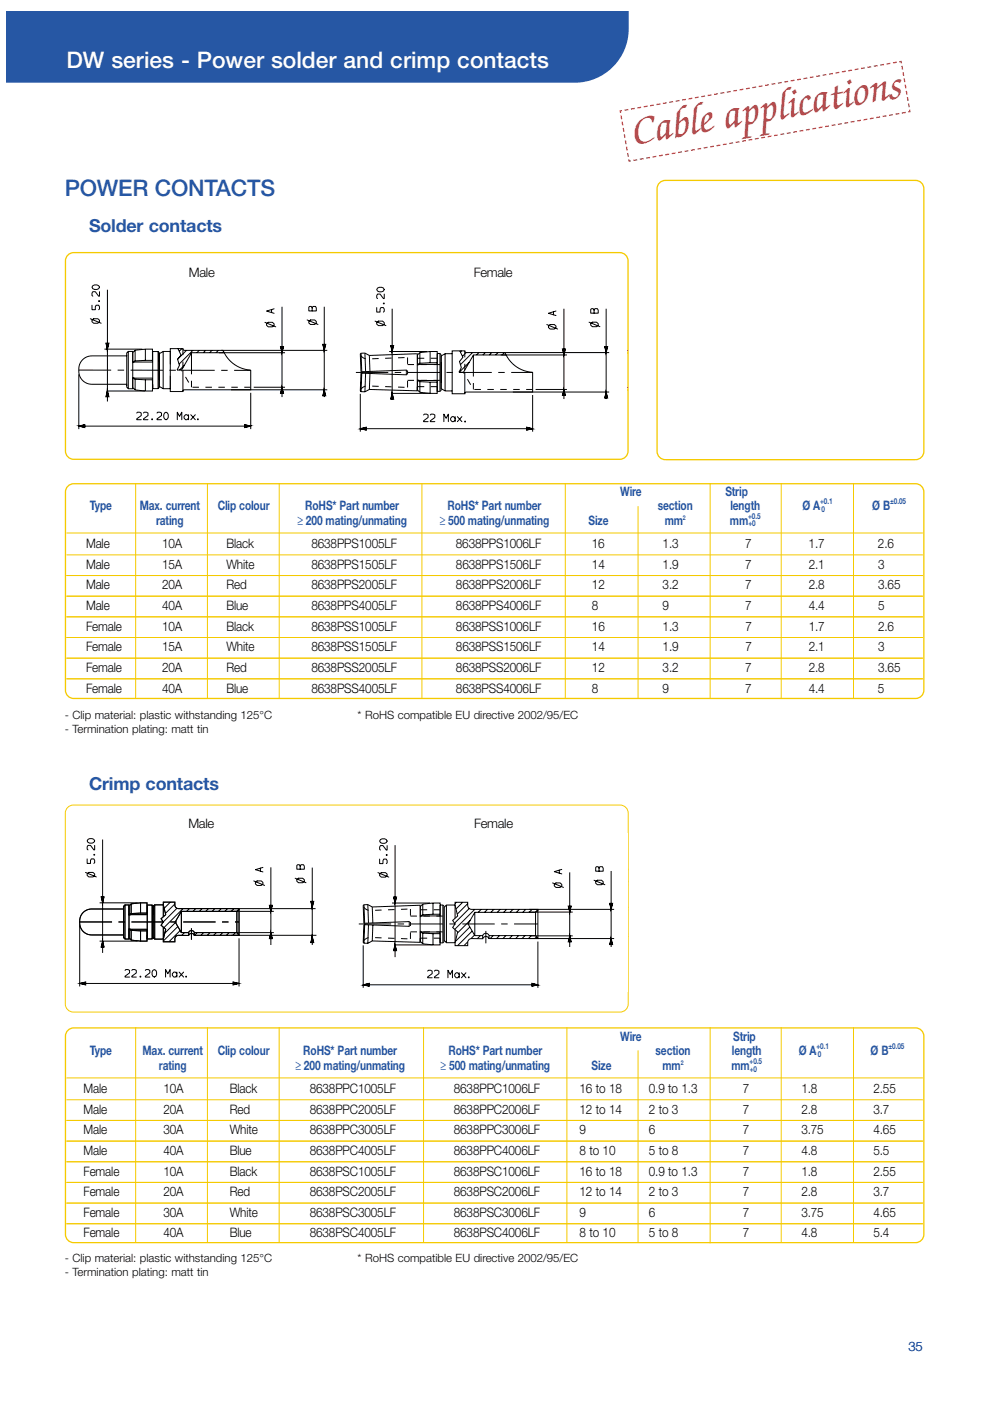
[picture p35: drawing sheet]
<svg xmlns="http://www.w3.org/2000/svg" width="210mm" height="297mm" viewBox="0 0 210 297" stroke-linecap="round" stroke-linejoin="round" font-family="sans-serif">
<defs><g id="words">
<text font-size="9" fill="#e54447" x="134.1" y="30.7" transform="rotate(-10 134.1 30.7)">Cable applications</text>
<text font-size="4.8" fill="#fff" x="14.1" y="14.5">DW series - Power solder and crimp contacts</text>
<text font-size="4.8" fill="#2657a4" x="13.7" y="41.6">POWER CONTACTS</text>
<g font-size="3.8" fill="#2657a4">
<text x="18.9" y="49.2">Solder contacts</text>
<text x="18.9" y="167.5">Crimp contacts</text>
</g>
<g font-size="2.8">
<text x="40.1" y="58.7">Male</text>
<text x="100.4" y="58.7">Female</text>
<text x="18.2" y="116.2">Male</text>
<text x="34.4" y="116.2">10A</text>
<text x="48" y="116.2">Black</text>
<text x="66" y="116.2">8638PPS1005LF</text>
<text x="96.7" y="116.2">8638PPS1006LF</text>
<text x="125.5" y="116.2">16</text>
<text x="140.5" y="116.2">1.3</text>
<text x="158" y="116.2">7</text>
<text x="171.5" y="116.2">1.7</text>
<text x="186.2" y="116.2">2.6</text>
<text x="18.2" y="120.6">Male</text>
<text x="18.2" y="124.9">Male</text>
<text x="34.4" y="120.6">15A</text>
<text x="34.4" y="124.9">20A</text>
<text x="48" y="120.6">White</text>
<text x="48" y="124.9">Red</text>
<text x="66" y="124.9">8638PPS2005LF</text>
<text x="66" y="120.6">8638PPS1505LF</text>
<text x="96.7" y="124.9">8638PPS2006LF</text>
<text x="96.7" y="120.6">8638PPS1506LF</text>
<text x="125.5" y="124.9">12</text>
<text x="125.5" y="120.6">14</text>
<text x="140.5" y="124.9">3.2</text>
<text x="140.5" y="120.6">1.9</text>
<text x="158" y="124.9">7</text>
<text x="158" y="120.6">7</text>
<text x="171.5" y="124.9">2.8</text>
<text x="171.5" y="120.6">2.1</text>
<text x="186.2" y="124.9">3.65</text>
<text x="186.2" y="120.6">3</text>
<text x="18.2" y="129.3">Male</text>
<text x="34.4" y="129.3">40A</text>
<text x="48" y="129.3">Blue</text>
<text x="66" y="129.3">8638PPS4005LF</text>
<text x="96.7" y="129.3">8638PPS4006LF</text>
<text x="125.5" y="129.3">8</text>
<text x="140.5" y="129.3">9</text>
<text x="158" y="129.3">7</text>
<text x="171.5" y="129.3">4.4</text>
<text x="186.2" y="129.3">5</text>
<text x="18.2" y="133.7">Female</text>
<text x="34.4" y="133.7">10A</text>
<text x="48" y="133.7">Black</text>
<text x="66" y="133.7">8638PSS1005LF</text>
<text x="96.7" y="133.7">8638PSS1006LF</text>
<text x="125.5" y="133.7">16</text>
<text x="140.5" y="133.7">1.3</text>
<text x="158" y="133.7">7</text>
<text x="171.5" y="133.7">1.7</text>
<text x="186.2" y="133.7">2.6</text>
<text x="18.2" y="138.1">Female</text>
<text x="18.2" y="142.5">Female</text>
<text x="34.4" y="138.1">15A</text>
<text x="34.4" y="142.5">20A</text>
<text x="48" y="138.1">White</text>
<text x="48" y="142.5">Red</text>
<text x="66" y="142.5">8638PSS2005LF</text>
<text x="66" y="138.1">8638PSS1505LF</text>
<text x="96.7" y="142.5">8638PSS2006LF</text>
<text x="96.7" y="138.1">8638PSS1506LF</text>
<text x="125.5" y="142.5">12</text>
<text x="125.5" y="138.1">14</text>
<text x="140.5" y="142.5">3.2</text>
<text x="140.5" y="138.1">1.9</text>
<text x="158" y="142.5">7</text>
<text x="158" y="138.1">7</text>
<text x="171.5" y="142.5">2.8</text>
<text x="171.5" y="138.1">2.1</text>
<text x="186.2" y="142.5">3.65</text>
<text x="186.2" y="138.1">3</text>
<text x="18.2" y="146.8">Female</text>
<text x="34.4" y="146.8">40A</text>
<text x="48" y="146.8">Blue</text>
<text x="66" y="146.8">8638PSS4005LF</text>
<text x="96.7" y="146.8">8638PSS4006LF</text>
<text x="125.5" y="146.8">8</text>
<text x="140.5" y="146.8">9</text>
<text x="158" y="146.8">7</text>
<text x="171.5" y="146.8">4.4</text>
<text x="186.1" y="146.8">5</text>
<text x="40" y="175.5">Male</text>
<text x="100.5" y="175.5">Female</text>
<text x="17.7" y="231.7">Male</text>
<text x="34.7" y="231.7">10A</text>
<text x="48.7" y="231.7">Black</text>
<text x="65.7" y="231.7">8638PPC1005LF</text>
<text x="96.2" y="231.7">8638PPC1006LF</text>
<text x="122.9" y="231.7">16 to 18</text>
<text x="137.6" y="231.7">0.9 to 1.3</text>
<text x="157.5" y="231.7">7</text>
<text x="169.9" y="231.7">1.8</text>
<text x="185.2" y="231.7">2.55</text>
<text x="17.7" y="236.1">Male</text>
<text x="34.7" y="236.1">20A</text>
<text x="48.7" y="236.1">Red</text>
<text x="65.7" y="236.1">8638PPC2005LF</text>
<text x="96.2" y="236.1">8638PPC2006LF</text>
<text x="122.9" y="236.1">12 to 14</text>
<text x="137.6" y="236.1">2 to 3</text>
<text x="157.5" y="236.1">7</text>
<text x="169.9" y="236.1">2.8</text>
<text x="185.2" y="236.1">3.7</text>
<text x="17.7" y="240.5">Male</text>
<text x="17.7" y="244.8">Male</text>
<text x="34.7" y="240.5">30A</text>
<text x="34.7" y="244.8">40A</text>
<text x="48.7" y="240.5">White</text>
<text x="48.7" y="244.8">Blue</text>
<text x="65.7" y="240.5">8638PPC3005LF</text>
<text x="65.7" y="244.8">8638PPC4005LF</text>
<text x="96.2" y="240.5">8638PPC3006LF</text>
<text x="96.2" y="244.8">8638PPC4006LF</text>
<text x="122.9" y="240.5">9</text>
<text x="122.9" y="244.8">8 to 10</text>
<text x="137.6" y="244.8">5 to 8</text>
<text x="137.6" y="240.5">6</text>
<text x="157.5" y="240.5">7</text>
<text x="157.5" y="244.8">7</text>
<text x="169.9" y="240.5">3.75</text>
<text x="169.9" y="244.8">4.8</text>
<text x="185.2" y="240.5">4.65</text>
<text x="185.2" y="244.8">5.5</text>
<text x="17.7" y="249.2">Female</text>
<text x="34.7" y="249.2">10A</text>
<text x="48.7" y="249.2">Black</text>
<text x="65.7" y="249.2">8638PSC1005LF</text>
<text x="96.2" y="249.2">8638PSC1006LF</text>
<text x="122.9" y="249.2">16 to 18</text>
<text x="137.6" y="249.2">0.9 to 1.3</text>
<text x="157.5" y="249.2">7</text>
<text x="169.9" y="249.2">1.8</text>
<text x="185.2" y="249.2">2.55</text>
<text x="17.7" y="253.6">Female</text>
<text x="17.7" y="258">Female</text>
<text x="34.7" y="253.6">20A</text>
<text x="34.7" y="258">30A</text>
<text x="48.7" y="253.6">Red</text>
<text x="48.7" y="258">White</text>
<text x="65.7" y="253.6">8638PSC2005LF</text>
<text x="65.7" y="258">8638PSC3005LF</text>
<text x="96.2" y="253.6">8638PSC2006LF</text>
<text x="96.2" y="258">8638PSC3006LF</text>
<text x="122.9" y="253.6">12 to 14</text>
<text x="122.9" y="258">9</text>
<text x="137.6" y="253.6">2 to 3</text>
<text x="137.6" y="258">6</text>
<text x="157.5" y="253.6">7</text>
<text x="157.5" y="258">7</text>
<text x="169.9" y="253.6">2.8</text>
<text x="169.9" y="258">3.75</text>
<text x="185.2" y="253.6">3.7</text>
<text x="185.2" y="258">4.65</text>
<text x="17.7" y="262.4">Female</text>
<text x="34.7" y="262.4">40A</text>
<text x="48.7" y="262.4">Blue</text>
<text x="65.7" y="262.4">8638PSC4005LF</text>
<text x="96.2" y="262.4">8638PSC4006LF</text>
<text x="122.9" y="262.4">8 to 10</text>
<text x="137.6" y="262.4">5 to 8</text>
<text x="157.5" y="262.4">7</text>
<text x="169.9" y="262.4">4.8</text>
<text x="185.2" y="262.4">5.4</text>
</g>
<g font-size="2.8" fill="#2657a4">
<text x="131.5" y="105.1">Wire</text>
<text x="153.8" y="105.1">Strip</text>
<text x="19" y="108.2">Type</text>
<text x="29.6" y="108.2">Max. current</text>
<text x="33.1" y="111.3">rating</text>
<text x="46.2" y="108.2">Clip colour</text>
<text x="63.1" y="111.3">≥ 200 mating/unmating</text>
<text x="64.7" y="108.2">RoHS* Part number</text>
<text x="93.2" y="111.3">≥ 500 mating/unmating</text>
<text x="94.9" y="108.2">RoHS* Part number</text>
<text x="124.8" y="111.3">Size</text>
<text x="139.5" y="108.2">section</text>
<text x="140.9" y="111.3">mm</text>
<text x="154.8" y="111.3">mm</text>
<text x="154.9" y="108.2">length</text>
<text x="170.1" y="108.2">Ø A</text>
<text x="184.9" y="108.2">Ø B</text>
<text x="131.5" y="220.6">Wire</text>
<text x="155.5" y="220.6">Strip</text>
<text x="19" y="223.7">Type</text>
<text x="30.2" y="223.7">Max. current</text>
<text x="33.7" y="226.8">rating</text>
<text x="46.2" y="223.7">Clip colour</text>
<text x="62.6" y="226.8">≥ 200 mating/unmating</text>
<text x="64.3" y="223.7">RoHS* Part number</text>
<text x="93.4" y="226.8">≥ 500 mating/unmating</text>
<text x="95.1" y="223.7">RoHS* Part number</text>
<text x="125.4" y="226.8">Size</text>
<text x="139" y="223.7">section</text>
<text x="140.5" y="226.8">mm</text>
<text x="155.1" y="226.8">mm</text>
<text x="155.2" y="223.7">length</text>
<text x="169.4" y="223.7">Ø A</text>
<text x="184.6" y="223.7">Ø B</text>
<text x="192.6" y="286.4">35</text>
</g>
<g font-size="2.4">
<text x="13.7" y="152.5">- Clip material: plastic withstanding 125°C</text>
<text x="13.7" y="155.4">- Termination plating: matt tin</text>
<text x="75.8" y="152.5">* RoHS compatible EU directive 2002/95/EC</text>
<text x="13.7" y="267.7">- Clip material: plastic withstanding 125°C</text>
<text x="75.8" y="267.7">* RoHS compatible EU directive 2002/95/EC</text>
<text x="13.7" y="270.6">- Termination plating: matt tin</text>
</g>
<g font-size="1.7" fill="#2657a4">
<text x="173.9" y="106.9">+0.1</text>
<text x="188.7" y="106.9">±0.05</text>
<text x="158.6" y="110">+0.5</text>
<text x="158.7" y="111.5">+0</text>
<text x="174.1" y="108.5">0</text>
<text x="158.9" y="225.6">+0.5</text>
<text x="159" y="227.3">+0</text>
<text x="173.1" y="222.5">+0.1</text>
<text x="173.4" y="224.1">0</text>
<text x="188.4" y="222.5">±0.05</text>
</g>
<g font-size="1.4" fill="#2657a4">
<text x="144.8" y="110.3">2</text>
<text x="144.3" y="225.9">2</text>
</g>
<text font-size=".9" x="173.7" y="107.9">-</text>
<text font-size=".9" fill="#2657a4" x="172.9" y="223.5">-</text>
</g></defs>
<path d="M1.3 2.4h131.9a15.6 15.6 0 0 1-1.1 8.7 11.4 11.4 0 0 1-10.2 6.4h-120.6z" fill-rule="evenodd" fill="#2657a4"/>
<path d="M14.1 46.2h3.2v3h-3.2z" fill-rule="evenodd" fill="#fff"/>
<g fill="none" stroke="#000" stroke-width=".21">
<path d="M16.7 78.5a2.78 2.78 0 0 0 2.8 3h7.2l.2 .2M16.7 78.5h6.9M16.7 79.4v11.6M19.1 67.6l2.3 .9M19.5 67.9l.4-.3h.8l.4 .3v.3l-.4 .3h-.8l-.4-.3zM19.5 64.7v1h.7v-.7l.2-.3h.5l.2 .3v.5l-.2 .2M19.7 60.6a.92 .92 0 0 1 1.4 .3 .92 .92 0 0 1-1.4 .3l-.2-.3zM20.9 63.8h.2v.1h-.2zM21.1 61.8v1h-.2l-.7-1h-.5l-.2 .4v.4l.2 .2M22.1 74h8.1M22.5 72.8h.6l-.3 1.2zM22.5 72.8l.3 1.2"/>
<path d="M22.6 72.8l.2 1 .2-1M22.6 72.8l.2 .8 .2-.8M22.7 72.8l.1 .6 .1-.6M22.7 72.8l.1 .4 .1-.4M22.8 61.4v23.7M22.8 72.8v.2M24.9 78.5h1.4M26.9 75.3v6.8l.3 .3h.9v-7.9h-.9l-.3 .3v.5l-.2 .2h-7.2a2.78 2.78 0 0 0-2.8 3M27.2 74.5v7.9M27.7 78.5h6.8M28.1 76.7l.5-.2 3.7-.1v.4l-4.2 .1zM28.6 74.3v2.2"/>
<path d="M30.8 74v2.4M32.3 76.4v-2.4a8.5 8.5 0 0 0-3.6 .3l-.6 .5v1.9M33.5 74.5v7.9M33.8 76.8v-2l-.3-.3h-1.1v7.9M33.8 74.8v7.3l-.3 .3h-1.1v-.9M33.8 76.3v4.3M34.6 74.5v7.9M35.9 78.5h1.4M36.1 74.5h-1.5l-.8 .5v6.9l.8 .5h1.5v-2.7M36.1 74.5v2.8M37.7 73.9l.7 1.4-.8 .9 .4 1.3-.5 1h1l2.1-3.7h6.9M37.7 73.9h1.1v.3l.3 .1h8.2l.2 .5"/>
<path d="M37.7 73.9h-1.6v9.1h2.7l.1-.2 .2-.2h14.1v-4.1a6.7 6.7 0 0 1-5.7-3.7M38.5 78.5l.1 .2M38.6 73.9l-.6 .6M38.7 78.5h6.8M38.8 73.9v1.4M38.8 76.7v1.3M38.8 78.5v4.5M39.1 77.4l-1 1.1M39.3 79.9l.7 1.2M39.5 74.3l-1.8 1.9M40.6 74.8v4.6M40.9 74.3l-2.9 2.9"/>
<path d="M42.2 74.3l-.5 .5M43.6 74.3l-.5 .5M44.9 74.3l-.5 .5M46.3 74.3l-.5 .5M46.4 74.8h14M46.9 74.3h22.5M46.9 78.5h1.4M47.4 74.5l-.3 .3M49.6 78.5h3.5M56.2 68.3l2.3 1M56.5 68.7l.4-.4h.9l.3 .4v.3l-.3 .3h-.9l-.4-.3zM57.6 65.6v.7"/>
<path d="M58.1 65.5l-1.6 .5 1.6 .4M59.5 73.5h.6l-.3 1.3zM59.5 73.5l.3 1.3M59.6 73.5l.2 1.1 .3-1.1M59.6 73.5l.2 .9 .2-.9M59.7 73.5l.1 .6 .2-.6M59.7 73.5l.1 .4 .1-.4M59.8 65v19.2M59.8 73.5v.2M65.1 67.8l2.3 1M65.5 68.2l.3-.4h.9l.4 .4v.3l-.4 .3h-.9l-.3-.3zM66.2 65.3l.2-.3h.5l.2 .3v.6h-1.6v-.8l.2-.1h.3l.2 .3v.6"/>
<path d="M68.4 73h.7l-.4 1.3zM68.5 73l.2 1.3M68.5 73l.2 1.1 .3-1.1M68.6 73l.1 .9 .3-.9M68.6 73l.1 .6 .2-.6M68.7 73v.4l.2-.4M68.7 65v19.2M68.8 73l-.1 .2M94.5 78.5h6.8M95.4 74.9l.2-.4 .8-.1 .9 .5 10.2-.3v7.8M95.4 74.9l.5 .5 .7 .3M95.4 74.9l.2 3.5 9.6-.4v1.1l-9.6-.4-.2 3.5"/>
<path d="M95.6 74.5l.1 3.9M95.7 78.7l-.1 3.9M96.4 74.4l.1 3.9M96.5 78.8l-.1 3.9M97.3 74.9l.2 3.4M97.5 78.8l-.2 3.4M98.5 67.7l2.3 .9M98.9 68l.4-.3h.8l.4 .3v.3l-.4 .3h-.8l-.4-.3zM98.9 64.8v1h.7v-.7l.2-.3h.5l.2 .3v.5l-.2 .2M99.1 60.7a.92 .92 0 0 1 1.4 .3 .92 .92 0 0 1-1.4 .3l-.2-.3zM99.3 75.6l-1.4 .1M100.3 63.8h.2v.2h-.2z"/>
<path d="M100.5 61.9v1h-.2l-.7-1h-.5l-.2 .3v.5l.2 .2M101.5 74.1h8.1M101.9 72.8h.6l-.3 1.3zM101.9 72.8l.3 1.3M102 72.8l.2 1.1 .2-1.1M102 72.8l.2 .9 .2-.9M102.1 75.5h-1.4M102.1 72.8l.1 .7 .1-.7M102.1 72.8l.1 .5 .1-.5M102.2 65v19.2M102.2 72.8v.2M102.7 78.5h1.4"/>
<path d="M104.8 75.4h-1.4M105.4 76.9h1.4M105.4 75.4v1.3M105.4 78.1v.9M105.5 78.5h6.8M107.5 76.8l.5-.2 3.7-.1v.3l-4.2 .2zM107.6 75.5h1.4M108 74.4v2.2M108.2 76.9h1.4M110.2 74.1v2.4M110.4 75.5h1.3M110.9 76.9h1.4"/>
<path d="M111.7 76.5v-2.4a8.5 8.5 0 0 0-3.6 .3l-.6 .4v2M112.3 74.5v8.1M112.6 76.3v4.4M113.4 74.6v7.9M113.7 78.5h1.4M114.9 74.6h-1.5l-.8 .5v6.9l.8 .5h1.5M116.4 78.5h6.9M116.5 74l.7 1.3-.8 .9 .4 1.3-.5 1h1l2.1-3.7h6.9M116.5 74h1.1v.2l.3 .1h8.2l.2 .5M116.5 74h-1.6v9.1h2.7l.1-.3 .2-.1h14.1v-4.2a6.7 6.7 0 0 1-5.7-3.7M116.9 74l-.3 .2M117.3 78.5l.1 .3"/>
<path d="M117.6 74v1.3M117.6 76.7v1.4M117.6 78.5v4.5M117.9 74.3l-.8 .8M118.1 80l.7 1.2M118.5 76.4l-2.1 2.1M119.2 74.3l-2.5 2.6M119.4 74.8v4.6M120.6 74.3l-.5 .5M121.9 74.3l-.5 .5M123.3 74.3l-.5 .5M124.6 74.3l-.5 .5"/>
<path d="M124.7 78.5h1.3M125.2 74.8h8M125.7 74.3h7.5M126 74.3l-.5 .5M127.4 78.5h4.6M16.7 90.3l1.3-.3v.7zM16.7 90.3h36.5M17.8 90.3l.2 .1M18 90.1l-1.3 .2M18 90.1l-1.1 .2 1.1 .3M18 90.2l-.9 .1 .9 .3M18 90.2l-.7 .1 .7 .2"/>
<path d="M18 90.3h-.4l.4 .1M22.6 84.1l.2-1 .2 1M22.6 84.1l.2-.8 .2 .8M22.7 84.1l.1-.6 .1 .6M22.7 82.9h8M22.7 84.1l.1-.4 .1 .4M22.8 82.8l.3 1.3h-.6zM22.8 82.8l-.3 1.3M22.8 83.9v.2M28.1 80.1l4.2 .1v.3l-3.7-.1zM28.1 80.2v2l.6 .4a8.7 8.7 0 0 0 3.6 .3v-2.4M28.6 80.4v2.2"/>
<path d="M29 87.6l.1-.2 .8 .2v.5l-.9 .7v.2h.9M30.4 87.6l.2-.2 .8 .2v.5l-1 .7v.2h1M30.8 80.5v2.4M32.2 88.8h.1v.2h-.1zM33.3 87.6l.1-.2 .8 .2v.5l-.9 .7v.2h.9M34.9 87.6l.3-.2a.92 .92 0 0 1 .3 1.4l-.3 .2a.92 .92 0 0 1-.3-1.4zM37.6 89v-1.6l.5 .9 .4-.9v1.6M40 88.3l-.3-.4h-.4l-.3 .4v.3l.3 .4h.4l.3-.4M40 87.9v1.1M40.5 87.9l.9 1.1M40.6 80.7v1.4M40.8 82.1h1.4"/>
<path d="M41.4 87.9l-.9 1.1M41.9 88.8h.1v.2h-.1zM43.6 82.1h1.3M46.3 82.1h1.4M49 82.6h20.4M49 82.1h1.4M51.8 82.1h1.4M51.9 90l1.3 .3-1.3 .4zM51.9 90.1l1.3 .2M51.9 90.1l1 .2-1 .3M51.9 90.2l.8 .1-.8 .3M51.9 90.2l.6 .1-.6 .2"/>
<path d="M51.9 90.3h.4l-.4 .1M52.1 90.3l-.2 .1M53.2 83.3v7.7M53.8 82.1h6.6M59.6 83.4l.2-1.1 .3 1.1M59.6 83.4l.2-.9 .2 .9M59.7 83.4l.1-.7 .2 .7M59.7 83.4l.1-.4 .1 .4M59.8 82.1l.3 1.3h-.6zM59.8 82.1l-.3 1.3M59.8 83.2v.2M68.5 83.9l.2-1 .3 1"/>
<path d="M68.6 83.9l.1-.8 .3 .8M68.6 83.9l.1-.6 .2 .6M68.7 83.9v-.4l.2 .4M68.7 82.6l.4 1.3h-.7zM68.7 82.6l-.2 1.3M68.7 83.7l.1 .2M95.4 90.5l1.3-.3v.6zM95.4 90.5l1.3 .2M95.4 83.1v8M95.4 90.5h36.6M96.6 81.4l-.7 .3-.5 .5M96.7 90.2l-1.1 .3 1.1 .2"/>
<path d="M96.7 90.3l-.9 .2 .9 .1M96.7 90.3l-.6 .2 .6 .1M96.7 90.4l-.4 .1h.4M96.7 90.4l-.2 .1M97.9 81.4l1.4 .1M100.7 81.5l1.4 .1M102 84.2l.2-1.1 .2 1.1M102 84.2l.2-.8 .2 .8M102.1 84.2l.1-.6 .1 .6M102.1 83h8M102.1 84.2l.1-.4 .1 .4M102.2 82.9l.3 1.3h-.6z"/>
<path d="M102.2 82.9l-.3 1.3M102.2 84v.2M103.4 81.7h1.4M105.4 80.2h1.4M105.4 80.4v1.3M107.5 81.6v.8l-10.2-.2-.9 .5-.8-.1-.2-.4M107.5 80.1l4.2 .2v.3l-3.7-.1zM107.5 80.3v2l.6 .4a8.5 8.5 0 0 0 3.6 .3v-2.4M107.6 81.6h1.4M108 80.5v2.2M108.2 80.2h1.4M108.8 87.6l.2-.2 .8 .2v.5l-1 .7v.2h1"/>
<path d="M110.2 80.6v2.4M110.3 87.6l.1-.2 .8 .2v.5l-.9 .7v.2h.9M110.4 81.6h1.3v1h.6l.3-.3v-7.5l-.3-.3h-.6v8.1M110.9 80.2h1.4M113.1 89v-1.6l.5 .9 .5-.9v1.6M115.5 88.3l-.3-.4h-.3l-.3 .4v.3l.3 .4h.3l.3-.4M115.5 87.9v1.1M116 87.9l1 1.1M117 87.9l-1 1.1M117.6 88.9h.1v.1h-.1zM119.4 80.8v1.4M119.6 82.2h1.4"/>
<path d="M122.4 82.2h1.3M125.1 82.2h1.4M127.8 82.7h5.4M127.8 82.2h1.4M130.6 82.2h1.4M130.7 90.2l1.3 .3-1.3 .3zM130.7 90.2l1 .3-1 .2M130.7 90.3l.8 .2-.8 .1M130.7 90.3l.6 .2-.6 .1M130.7 90.4l.4 .1h-.4M130.7 90.4l.2 .1M132 90.5l-1.3 .2"/>
<path d="M132 83.3v7.8M132.6 82.2h.6"/>
</g>
<path d="M14.3 54l.8-.5 .5-.1h115.8a1.89 1.89 0 0 1 1.9 1.9v40.3a1.89 1.89 0 0 1-1.9 1.9h-115.8a1.89 1.89 0 0 1-1.9-1.9v-40.3l.1-.5z" fill="none" stroke="#f5ca00" stroke-width=".55"/>
<path d="M28.8 102.4v45.8M44 102.4v45.8M59.2 102.4v45.8M89.5 102.4v45.8M119.9 102.4v45.8M135.3 107.3v40.9M150.6 102.4v45.8M165.6 102.4v45.8M181 102.4v45.8" fill="none" stroke="#f5ca00" stroke-width=".21"/>
<path d="M14.1 164.6h3.2v2.9h-3.2z" fill-rule="evenodd" fill="#fff"/>
<g fill="none" stroke="#000" stroke-width=".21">
<path d="M18.7 178a.92 .92 0 0 1 1.4 .3 .92 .92 0 0 1-1.4 .3l-.2-.3zM20.1 179.2v1h-.2l-.7-1h-.5l-.2 .4v.4l.2 .2M21.8 178v24M96.1 177.6a.92 .92 0 0 1 1.4 .3 .92 .92 0 0 1-1.4 .3l-.2-.3zM97.5 178.9v.9h-.2l-.7-.9h-.5l-.2 .3v.5l.2 .1M99.2 178.8v23.7M16.9 195.5a2.54 2.54 0 0 0 2.5 2.7h6.6l.2 .3M16.9 196.1v13M16.9 195.5h6.9M18.1 185l2.3 .9M18.5 185.3l.3-.3h.9l.4 .3v.3l-.4 .3h-.9l-.3-.3zM18.5 182.1v1h.7v-.7l.2-.3h.5l.2 .3v.5l-.2 .2"/>
<path d="M19.9 181.1h.2v.2h-.2zM21.1 199.5h8.1M21.1 191.4h8.1M21.4 190.1h.7l-.3 1.3zM21.5 190.1l.3 1.3M21.5 190.1l.3 1.1 .2-1.1M21.6 190.1l.2 .9 .2-.9M21.6 190.1l.2 .7 .1-.7M21.7 190.1l.1 .5 .1-.5M21.8 199.5l.3 1.3h-.7zM21.8 199.5l-.3 1.3M21.8 190.1v.3"/>
<path d="M25.1 195.5h1.4M26.2 192.6v6.2l.3 .3h.9v-7.2h-.9l-.3 .3v.4l-.2 .1h-6.6a2.54 2.54 0 0 0-2.5 2.8M26.5 191.9v7.1M27.4 196.9l3.8 .1v.4l-3.4-.1zM27.4 197v1.9l.4 .4a7.9 7.9 0 0 0 3.4 .2v-2.1M27.4 193.9l.4-.2 3.4-.1v.3l-3.8 .1zM27.8 191.7v2M27.8 197.3v2M27.9 195.5h6.8M29.8 191.4v2.2M29.8 197.4v2.1M31.2 193.6v-2.2a7.9 7.9 0 0 0-3.4 .3l-.4 .4v1.8"/>
<path d="M32.3 191.9v7.2M32.5 193.9v-1.8l-.2-.2h-1.1v7.2M32.5 198.8l.3 .3h1.8M32.8 191.8v7.3M34.6 195.5l-.4 .7 .9 .8-.5 2.1M34.6 191.8h-1.8l-.3 .4v6.6l-.2 .3h-1.1v-.9M34.6 191.8v-.5h2.5v.6a.76 .76 0 0 0 .7 .7h12.9l-.5 .6h-11.7l-1.4 2.3 1.4 2.2M34.6 191.8l.5 2.1-.9 .9 .4 .7M34.6 191.8v2.6M34.6 196.6v2.5M34.8 191.3l-.2 .1M36.1 195.5h1.4"/>
<path d="M36.1 191.3l-1.3 1.3M37.1 191.7l-2 2M37.2 195.6l-2.3 2.3M37.5 192.6l-2.9 2.9M37.7 196.4l-3.1 3.1M38.2 197.3l-2.4 2.4M38.5 197.7h1.5v.6h-2.2a.76 .76 0 0 0-.7 .8v.6h-2.5v-.6M38.5 193.2v4.5M38.8 192.6l-4 4.1M38.8 195.5h6.9M39.1 197.7l-.6 .6M40 198.2l-.1 .1"/>
<path d="M40.1 192.6l-.5 .6M40.6 196.8v2.4M41.2 197.7l-.2-.3-.4-.1-.3 .1-.3 .3M41.2 198.3l-.2-.3-.4-.1-.3 .1-.3 .3M41.2 197.7h9l.5 .6h-9.5zM41.5 192.6l-.6 .6M41.8 197.7l-.6 .6M42.8 192.6l-.5 .6M43.2 197.7l-.6 .6M44.2 192.6l-.6 .6M44.5 197.7l-.6 .6M45.5 192.6l-.5 .6"/>
<path d="M45.9 197.7l-.6 .6M46.9 192.6l-.6 .6M47.1 195.5h1.4M47.2 197.7l-.6 .6M48.3 192.6l-.6 .6M48.6 197.7l-.6 .6M48.7 193.2h9.4M48.9 192.6h18M48.9 197.7h9.2M49.1 198.3h18M49.6 192.6l-.6 .6M49.8 195.5h.9"/>
<path d="M49.9 197.7l-.5 .6M50.2 193.2v4.5M50.7 192.8v5.5M50.7 198.9v10.2M53.8 186.8l2.3 .9M54.2 187.1l.3-.3h.9l.3 .3v.3l-.3 .3h-.9l-.3-.3zM55.2 184.1v.6M55.7 183.9l-1.5 .5 1.5 .5M57.1 191.9h.6l-.3 1.3zM57.2 191.9l.2 1.3M57.2 191.9l.2 1.1 .3-1.1M57.2 199l.2-1.1 .3 1.1"/>
<path d="M57.3 191.9l.1 .9 .2-.9M57.3 199l.1-.8 .2 .8M57.3 191.9l.1 .7 .2-.7M57.3 199l.1-.6 .2 .6M57.4 191.9v.5l.1-.5M57.4 199v-.4l.1 .4M57.4 197.7l.3 1.3h-.6zM57.4 197.7l-.2 1.3M57.4 183.9v16.5M57.4 198.8l.1 .2M57.5 191.9l-.1 .3M62.6 186.2l2.3 1"/>
<path d="M62.9 186.5l.4-.3h.9l.3 .3v.3l-.3 .4h-.9l-.4-.4zM63.6 183.7l.2-.4h.5l.2 .4v.6h-1.6v-.8l.2-.2h.4l.1 .4v.6M65.9 191.1h.6l-.3 1.3zM65.9 191.1l.3 1.3M66 191.1l.2 1.1 .3-1.1M66 199.8l.2-1 .3 1M66 191.1l.2 .9 .2-.9M66 199.8l.2-.8 .2 .8M66.1 191.1l.1 .6 .2-.6M66.1 199.8l.1-.6 .2 .6M66.2 191.1v.4l.1-.4M66.2 199.8v-.4l.1 .4"/>
<path d="M66.2 198.6l.3 1.2h-.6zM66.2 198.6l-.3 1.2M66.2 183.9v16.5M66.2 199.6l.1 .2M66.3 191.1l-.1 .2M91.5 195.5h6.9M92.4 191.9l.2-.5h.8l1 .5 10.1-.4v7.9M92.4 191.9l.5 .4 .7 .3M92.4 191.9l.2 3.4 9.6-.3v1l-9.6-.4-.2 3.5M92.6 191.4l.1 3.9M92.7 195.6l-.1 3.9M93.4 191.4l.2 3.9"/>
<path d="M93.6 195.7l-.2 3.9M93.6 198.4l-.7 .2-.5 .5M94.4 191.9l.1 3.4M94.5 195.7l-.1 3.4M95 198.4h1.3M95.6 184.6l2.3 .9M95.9 184.9l.4-.3h.9l.3 .3v.3l-.3 .3h-.9l-.4-.3zM95.9 181.7v1h.7v-.7l.2-.3h.5l.2 .3v.5l-.2 .2M96.3 192.5l-1.3 .1M97.3 180.8h.2v.1h-.2zM97.7 198.5h1.4M98.5 191h8.1"/>
<path d="M98.9 189.8h.6l-.3 1.2zM98.9 189.8l.3 1.2M99 189.8l.2 1 .3-1M99 189.8l.2 .8 .2-.8M99.1 192.4l-1.4 .1M99.1 189.8l.1 .6 .1-.6M99.1 199.9h8M99.1 189.8l.1 .4 .1-.4M99.2 199.9l.3 1.2h-.6zM99.2 199.9l-.3 1.2M99.2 189.8v.2M99.7 195.5h1.4"/>
<path d="M100.4 198.6h1.4M101.8 192.3l-1.4 .1M102.4 197.1h1.4M102.4 193.8h1.4M102.4 192.3v1.4M102.4 195v.9M102.4 197.3v1.4M102.5 195.5h6.8M104.5 198.5v.9l-10.1-.3-1 .5-.8-.1-.2-.4M104.6 197.1l4.1 .1v.3l-3.6-.1zM104.6 197.2v2l.5 .5a8.7 8.7 0 0 0 3.6 .2v-2.4M104.6 193.8l.5-.3 3.6-.1v.4l-4.1 .1z"/>
<path d="M104.6 198.5h1.4M104.6 192.5h1.4M105.1 191.3v2.2M105.1 197.4v2.3M105.2 197.1h1.4M105.2 193.8h1.4M107.2 191v2.4M107.2 197.5v2.4M107.4 198.5h1.3v1h.6l.3-.3v-7.5l-.3-.2h-.6v8M107.4 192.5h1.3M107.9 197.1h1.4M107.9 193.8h1.4"/>
<path d="M108.7 193.4v-2.4a8.5 8.5 0 0 0-3.6 .3l-.5 .5v2M109.3 191.5v8M110.1 191.5v7.9M110.7 195.5h1.4M111.9 191.5h-1.8l-.5 .5v6.9l.5 .5h1.8M111.9 191.5v-.6h2.7v.6a.84 .84 0 0 0 .8 .9h14.1l-.5 .6h-12.9l-1.4 2.5 1.4 2.4M111.9 191.5l.6 2.3-1.1 .9 .5 .8-.5 .7 1.1 1-.6 2.2M111.9 191.5v2.7M111.9 196.7v2.7M112.2 190.9l-.3 .2M113.4 195.5h6.9M113.5 190.9l-1.4 1.4"/>
<path d="M114.6 191.2l-2.2 2.2M114.6 199.3l-.8 .8M114.9 192.2l-3.1 3.1M115 196.1l-3 3.1M115.1 194.7l-2.7 2.7M115.5 197l-3.1 3.1M116 197.8l-.7 .8M116.1 192.4l-4.3 4.2M116.1 197.9h1.7v.7h-2.4a.84 .84 0 0 0-.8 .8v.7h-2.7v-.7M116.1 193v4.9M117.3 197.9l-.7 .7M117.4 192.4l-.6 .6"/>
<path d="M118.4 197v2.6M118.8 192.4l-.6 .6M119.1 197.9a.72 .72 0 0 0-.7-.4 .72 .72 0 0 0-.6 .4M119.1 197.9h9.9l.5 .7h-10.4zM119.1 198.6a.72 .72 0 0 0-.7-.5 .72 .72 0 0 0-.6 .5M120 197.9l-.6 .7M120.1 192.4l-.6 .6M121.3 197.9l-.6 .7M121.5 192.4l-.6 .6M121.7 195.5h1.4M122.7 197.9l-.6 .7M122.8 192.4l-.6 .6"/>
<path d="M124 197.9l-.6 .7M124.2 192.4l-.6 .6M124.4 195.5h5.1M125.4 197.9l-.6 .7M125.5 192.4l-.6 .6M126.7 197.9l-.6 .7M126.9 192.4l-.6 .6M127.5 193h5.7M127.6 198.6h5.6M127.6 192.4h5.6M127.7 198h5.5M128.1 197.9l-.6 .7"/>
<path d="M128.2 192.4l-.6 .6M129 197.9v-4.9l.5-.5v6.1M129.2 198.2l-.4 .4M129.5 199.2v9.8M132.6 186.8l.6 .2M133.2 186.8l-.3 .3v.3l.3 .3M133.2 184.3l-.3 .1 .3 .1M16.9 208.5l1.3-.3v.6zM16.9 208.5l1.3 .3M16.9 208.5h33.8M18.2 208.2l-1.1 .3 1.1 .2M18.2 208.3l-.9 .2 .9 .2"/>
<path d="M18.2 208.4l-.7 .1 .7 .1M18.2 208.4l-.5 .1 .5 .1M18.2 208.5h-.2M21.5 200.8l.3-1.1 .2 1.1M21.6 200.8l.2-.8 .2 .8M21.6 200.8l.2-.6 .1 .6M21.7 200.8l.1-.4 .1 .4M21.8 200.6v.2M26.5 205.7l.2-.1 .8 .1v.6l-1 .7v.2h1M27.9 205.7l.2-.1 .8 .1v.6l-1 .7v.2h1M29.7 207h.2v.2h-.2zM30.8 205.7l.2-.1 .8 .1v.6l-1 .7v.2h1"/>
<path d="M32.4 205.7l.3-.1a.92 .92 0 0 1 .3 1.4l-.3 .2a.92 .92 0 0 1-.3-1.5zM35.1 207.2v-1.6l.5 .9 .5-.9v1.6M37.5 206.5l-.3-.4h-.3l-.4 .4v.3l.4 .4h.3l.3-.4M37.5 206.1v1.1M38 206.1l.9 1.1M38.9 206.1l-.9 1.1M39.4 207h.1v.2h-.1zM49.4 208.2l1.3 .3-1.3 .3zM49.4 208.2l1.1 .3-1.1 .2M49.4 208.3l.9 .2-.9 .2M49.4 208.4l.6 .1-.6 .1M49.4 208.4l.4 .1-.4 .1"/>
<path d="M49.4 208.5h.2M50.7 208.5l-1.3 .3M92.4 208.4l1.3-.3v.6zM92.4 208.4l1.3 .2M92.4 200v9M92.4 208.4h37.1M93.7 208.1l-1.1 .3 1.1 .2M93.7 208.2l-.8 .2 .8 .1M93.7 208.2l-.6 .2 .6 .1M93.7 208.3l-.4 .1h.4M93.7 208.3l-.2 .1M99 201.1l.2-1 .3 1"/>
<path d="M99 201.1l.2-.8 .2 .8M99.1 201.1l.1-.6 .1 .6M99.1 201.1l.1-.4 .1 .4M99.2 200.9v.2M106.1 205.5l.2-.2 .8 .2v.5l-1 .7v.2h1M107.5 205.5l.2-.2 .8 .2v.5l-1 .7v.2h1M110.4 206.9v-1.6l.5 .9 .5-.9v1.6M112.8 206.2l-.3-.4h-.4l-.3 .4v.3l.3 .4h.4l.3-.4M112.8 205.8v1.1M113.3 205.8l.9 1.1M114.2 205.8l-.9 1.1M114.7 206.7h.2v.2h-.2z"/>
<path d="M128.2 208.1l1.3 .3-1.3 .3zM128.2 208.1l1.1 .3-1.1 .2M128.2 208.2l.8 .2-.8 .1M128.2 208.2l.6 .2-.6 .1M128.2 208.3l.4 .1h-.4M128.2 208.3l.2 .1M129.5 208.4l-1.3 .2"/>
</g>
<path d="M14.3 171.1l.8-.5h.5h115.9a1.82 1.82 0 0 1 1.8 1.8v40.5a1.82 1.82 0 0 1-1.8 1.8h-115.9a1.82 1.82 0 0 1-1.9-1.8v-40.5l.1-.5z" fill="none" stroke="#f5ca00" stroke-width=".41"/>
<path d="M139.7 38.7l.9-.5 .5-.1h53a1.89 1.89 0 0 1 1.9 1.9v55.7a1.89 1.89 0 0 1-1.9 1.9h-53a1.89 1.89 0 0 1-1.9-1.9v-55.7v-.5zM14.3 218.4l.8-.5 .5-.1h178.5a1.89 1.89 0 0 1 1.9 1.9v42a1.89 1.89 0 0 1-1.9 1.9h-178.5a1.89 1.89 0 0 1-1.9-1.9v-42l.1-.5z" fill="none" stroke="#f5ca00" stroke-width=".55"/>
<path d="M28.8 217.8v45.7M44 217.8v45.7M59.2 217.8v45.7M89.8 217.8v45.7M120.2 217.8v45.7M150.6 217.8v45.8M165.6 217.8v45.7M181 217.8v45.7M135.3 222.7v40.8" fill="none" stroke="#f5ca00" stroke-width=".21"/>
<path d="M74.7 57.9h58.3v35.6h-58.3z" fill-rule="evenodd" fill="#fff"/>
<g fill="none" stroke="#000" stroke-width=".21">
<path d="M75.5 79h6.8M76.4 75.4l.2-.5h.8l.9 .5 10.2-.4v7.9M76.4 75.4l.5 .4 .6 .3M76.4 75.4l.1 3.4 9.7-.3v1l-9.7-.4-.1 3.5M76.6 74.9l.1 3.9M76.7 79.1l-.1 3.9M77.4 74.9l.1 3.9M77.5 79.2l-.1 3.9M78.3 75.4l.1 3.4M78.4 79.2l-.1 3.4M79.5 68.1l2.3 .9M79.9 68.4l.3-.3h.9l.4 .3v.3l-.4 .3h-.9l-.3-.3z"/>
<path d="M79.9 65.2v1h.7v-.7l.2-.3h.5l.2 .3v.5l-.2 .2M80.1 61.1a.92 .92 0 0 1 1.4 .3 .92 .92 0 0 1-1.4 .3l-.2-.3zM80.3 76l-1.4 .1M81.3 64.3h.2v.1h-.2zM81.5 62.3v1h-.2l-.7-1h-.5l-.2 .4v.4l.2 .2M82.5 74.5h8.1M82.8 73.3h.7l-.4 1.2zM82.9 73.3l.2 1.2M82.9 73.3l.2 1 .3-1M83 73.3l.1 .8 .3-.8M83 75.9l-1.3 .1M83 73.3l.1 .6 .2-.6"/>
<path d="M83.1 73.3v.4l.2-.4M83.1 65.5v19.1M83.2 73.3l-.1 .2M83.7 79h1.4M85.8 75.8l-1.4 .1M86.4 77.3h1.4M86.4 75.8v1.4M86.4 78.5v.9M86.4 79h6.9M88.5 77.2l.5-.2 3.7-.1v.4l-4.2 .1zM88.6 76h1.4M89 74.8v2.2"/>
<path d="M89.2 77.3h1.3M91.2 74.5v2.4M91.3 76h1.4M91.9 77.3h1.4M92.7 76.9v-2.4a8.5 8.5 0 0 0-3.7 .3l-.5 .5v1.9M93.3 75v8M93.5 76.8v4.3M94.4 75v7.9M94.7 79h1.3M95.9 75h-1.5l-.9 .5v6.9l.9 .5h1.5M97.4 79h6.9M97.5 74.4l.6 1.4-.7 .8 .4 1.3-.5 1h1l2.1-3.6h6.9"/>
<path d="M97.5 74.4h1.1v.2l.3 .2h8.2l.2 .5M97.5 74.4h-1.6v9.1h2.7v-.3l.3-.1h14v-4.2a6.7 6.7 0 0 1-5.6-3.6M97.9 74.4l-.3 .2M98.3 78.9l.1 .3M98.6 74.4v1.4M98.6 77.1v1.4M98.6 78.9v4.6M98.8 74.8l-.8 .7M99.5 76.8l-2.1 2.1M100.2 74.8l-2.6 2.5M100.4 75.3v4.5M101.5 74.8l-.5 .5"/>
<path d="M102.9 74.8l-.5 .5M104.2 74.8l-.5 .5M105.6 74.8l-.5 .5M105.6 79h1.4M106.2 75.3h14M106.7 74.8h22.5M106.9 74.8l-.5 .5M108.4 79h4.5M115.9 68.8l2.3 1M116.3 69.1l.3-.3h.9l.4 .3v.3l-.4 .4h-.9l-.3-.4zM117.4 66.1v.6M117.9 65.9l-1.6 .5 1.6 .5"/>
<path d="M119.2 74h.7l-.3 1.3zM119.3 74l.3 1.3M119.4 74l.2 1 .2-1M119.4 74l.2 .8 .2-.8M119.5 74l.1 .6 .1-.6M119.5 74l.1 .4 .1-.4M119.6 65.5v19.1M119.6 74v.2M124.9 68.3l2.3 1M125.2 68.6l.4-.3h.9l.3 .3v.3l-.3 .4h-.9l-.4-.4zM126 65.8l.1-.4h.6l.1 .4v.6h-1.6v-.8l.2-.2h.4l.2 .4v.6M128.2 73.5h.6l-.3 1.3z"/>
<path d="M128.3 73.5l.2 1.3M128.3 73.5l.2 1 .3-1M128.4 73.5l.1 .8 .2-.8M128.4 73.5l.1 .6 .2-.6M128.5 73.5v.4l.1-.4M128.5 65.5v19.1M128.6 73.5l-.1 .2M76.4 90.9l1.3-.3v.6zM76.4 90.9l1.3 .3M76.4 83.5v8M76.4 90.9h36.5M77.5 81.9l-.6 .2-.5 .5"/>
<path d="M77.7 90.6l-1.1 .3 1.1 .2M77.7 90.7l-.9 .2 .9 .1M77.7 90.7l-.7 .2 .7 .1M77.7 90.8l-.5 .1h.5M77.7 90.8l-.2 .1M78.9 81.9h1.4M81.7 82h1.3M82.9 84.6l.2-1 .3 1M83 84.6l.1-.8 .3 .8M83 84.6l.1-.6 .2 .6M83.1 83.4h8M83.1 84.6v-.4l.2 .4"/>
<path d="M83.1 83.4l.4 1.2h-.7zM83.1 83.4l-.2 1.2M83.1 84.4l.1 .2M84.4 82.1h1.4M86.4 80.6h1.4M86.4 80.8v1.3M88.5 82v.9l-10.2-.3-.9 .5-.8-.1-.2-.4M88.5 80.6l4.2 .1v.3l-3.7-.1zM88.5 80.7v2l.5 .5a8.5 8.5 0 0 0 3.7 .2v-2.4M88.6 82h1.4M89 80.9v2.2M89.2 80.6h1.3"/>
<path d="M89.8 88l.2-.2 .8 .2v.5l-1 .7v.2h1M91.2 81v2.4M91.2 88l.2-.2 .8 .2v.5l-1 .7v.2h1M91.3 82h1.4v1h.6l.2-.3v-7.5l-.2-.2h-.6v8M91.9 80.6h1.4M94.1 89.4v-1.6l.5 .9 .5-.9v1.6M96.5 88.7l-.3-.4h-.3l-.4 .4v.3l.4 .4h.3l.3-.4M96.5 88.3v1.1M97 88.3l.9 1.1M97.9 88.3l-.9 1.1M98.5 89.3h.2v.2h-.2zM99.1 80.4l.7 1.2"/>
<path d="M100.4 81.2v1.4M100.6 82.6h1.4M103.3 82.6h1.4M106.1 82.6h1.3M108.7 83.1h20.5M108.8 82.6h1.4M111.6 82.6h1.3M111.7 90.6l1.2 .3-1.2 .3zM111.7 90.6l1 .3-1 .2M111.7 90.7l.8 .2-.8 .1M111.7 90.7l.6 .2-.6 .1M111.7 90.8l.4 .1h-.4"/>
<path d="M111.7 90.8l.2 .1M112.9 90.9l-1.2 .3M112.9 83.8v7.7M113.6 82.6h6.6M119.4 83.8l.2-1 .2 1M119.4 83.8l.2-.8 .2 .8M119.5 83.8l.1-.6 .1 .6M119.5 83.8l.1-.4 .1 .4M119.6 82.6l.3 1.2h-.7zM119.6 82.6l-.3 1.2M119.6 83.6v.2M128.3 84.4l.2-1.1 .3 1.1"/>
<path d="M128.4 84.4l.1-.9 .2 .9M128.4 84.4l.1-.6 .2 .6M128.5 84.4v-.4l.1 .4M128.5 83.1l.3 1.3h-.6zM128.5 83.1l-.2 1.3M128.5 84.2l.1 .2"/>
</g>
<path d="M73.1 176.7h60v33.6h-60z" fill-rule="evenodd" fill="#fff"/>
<g fill="none" stroke="#000" stroke-width=".21">
<path d="M80.7 178a.92 .92 0 0 1 1.4 .3 .92 .92 0 0 1-1.4 .3l-.2-.3zM82.1 179.3v.9h-.2l-.7-.9h-.5l-.2 .3v.5l.2 .1M83.8 179.2v23.7M76.1 195.9h6.8M77 192.3l.2-.5h.8l.9 .5 10.2-.4v7.9M77 192.3l.5 .4 .7 .3M77 192.3l.1 3.5 9.7-.4v1l-9.7-.4-.1 3.5M77.2 191.8l.1 3.9M77.3 196.1l-.1 3.9M78 191.8l.1 3.9M78.1 196.1l-.1 3.9M78.2 198.8l-.7 .3-.5 .4"/>
<path d="M78.9 192.3l.2 3.4M79.1 196.1l-.2 3.4M79.5 198.8h1.4M80.1 185l2.3 1M80.5 185.3l.3-.3h.9l.4 .3v.3l-.4 .4h-.9l-.3-.4zM80.5 182.1v1h.7v-.6l.2-.4h.5l.2 .4v.4l-.2 .2M80.9 192.9l-1.4 .1M81.9 181.2h.2v.1h-.2zM82.3 198.9l1.3 .1M83.1 191.5h8.1M83.4 190.2h.7l-.3 1.3zM83.5 190.2l.3 1.3"/>
<path d="M83.6 190.2l.2 1 .2-1M83.6 190.2l.2 .8 .2-.8M83.6 192.8l-1.3 .1M83.7 190.2l.1 .6 .1-.6M83.7 190.2l.1 .4 .1-.4M83.8 190.2v.2M84.3 195.9h1.4M85 199l1.4 .1M86.4 192.7l-1.4 .1M87 197.6h1.4M87 194.2h1.4M87 192.7v1.4"/>
<path d="M87 195.5v.8M87 197.7v1.4M87 195.9h6.9M89.1 198.9v.9l-10.2-.3-.9 .5h-.8l-.2-.5M89.1 197.5l4.2 .1v.4l-3.7-.2zM89.1 197.6v2l.5 .5a8.6 8.6 0 0 0 3.7 .2v-2.3M89.1 194.2l.5-.3 3.7-.1v.4l-4.2 .1zM89.2 198.9h1.4M89.2 192.9h1.4M89.6 191.7v2.2M89.6 197.8v2.3M89.8 197.6h1.3"/>
<path d="M89.8 194.2h1.3M91.8 191.5v2.3M91.8 198v2.3M91.9 198.9h1.4v1h.6l.2-.2v-7.6l-.2-.2h-.6v8M91.9 192.9h1.4M92.5 197.6h1.4M92.5 194.2h1.4M93.3 193.8v-2.3a8.5 8.5 0 0 0-3.7 .2l-.5 .5v2M93.9 191.9v8M94.7 191.9v8M95.3 195.9h1.4M96.5 191.9h-1.8l-.6 .5v7l.6 .5h1.8"/>
<path d="M96.5 191.9v-.6h2.7v.7a.84 .84 0 0 0 .8 .8h14l-.5 .6h-12.8l-1.5 2.5 1.5 2.5M96.5 191.9l.5 2.3-1 .9 .5 .8-.5 .7 1 1-.5 2.3M96.5 191.9v2.8M96.5 197.1v2.8M96.8 191.3l-.3 .3M98 195.9h6.9M98.1 191.3l-1.4 1.4M99.2 191.6l-2.3 2.2M99.2 199.7l-.8 .8M99.5 192.6l-3.1 3.1M99.6 196.5l-3 3.1M99.7 195.1l-2.7 2.7"/>
<path d="M100.1 197.4l-3.1 3.1M100.6 198.3l-.7 .7M100.7 192.8l-4.3 4.2M100.7 198.4h1.6v.6h-2.3a.84 .84 0 0 0-.8 .8v.7h-2.7v-.6M100.7 193.4v5M101.9 198.4l-.7 .6M102 192.8l-.6 .6M103 197.4v2.6M103.4 192.8l-.7 .6M103.7 198.3a.72 .72 0 0 0-.7-.4 .72 .72 0 0 0-.7 .5M103.7 198.4h9.8l.5 .6h-10.3zM103.7 199a.72 .72 0 0 0-.7-.5 .72 .72 0 0 0-.7 .5"/>
<path d="M104.6 198.4l-.7 .6M104.7 192.8l-.6 .6M105.9 198.4l-.6 .6M106.1 192.8l-.7 .6M106.3 195.9h1.3M107.3 198.4l-.7 .6M107.4 192.8l-.6 .6M108.6 198.4l-.6 .6M108.8 192.8l-.7 .6M109 195.9h5M110 198.4l-.7 .6M110.1 192.8l-.6 .6"/>
<path d="M111.3 198.4l-.6 .6M111.5 192.8l-.7 .6M112.1 193.4h9.3M112.2 199h18M112.2 192.8h18M112.3 198.4h9.1M112.7 198.4l-.7 .6M112.8 192.8l-.6 .6M113.5 198.4v-5l.5-.5v6.1M113.8 198.6l-.4 .4M114 199.6v9.8M117.2 187.2l2.3 1"/>
<path d="M117.5 187.5l.4-.3h.9l.3 .3v.3l-.3 .4h-.9l-.4-.4zM118.6 184.5v.6M119.1 184.3l-1.6 .5 1.6 .5M120.5 192.1h.6l-.3 1.3zM120.5 192.1l.3 1.3M120.6 192.1l.2 1.1 .3-1.1M120.6 199.7l.2-1.1 .3 1.1M120.6 192.1l.2 .9 .2-.9M120.6 199.7l.2-.9 .2 .9M120.7 192.1l.1 .6 .2-.6M120.7 199.7l.1-.6 .2 .6M120.7 192.1l.1 .4 .1-.4"/>
<path d="M120.7 199.7l.1-.4 .1 .4M120.8 198.4l.3 1.3h-.6zM120.8 198.4l-.3 1.3M120.8 185v15.8M120.8 199.5v.2M120.8 192.1v.2M125.9 186.6l2.3 1M126.3 186.9l.4-.3h.8l.4 .3v.4l-.4 .3h-.8l-.4-.3zM127 184.1l.2-.3h.5l.2 .3v.6h-1.6v-.8l.2-.1h.3l.2 .3v.6M129.3 191.5h.6l-.3 1.3zM129.3 191.5l.3 1.3M129.4 191.5l.2 1.1 .2-1.1"/>
<path d="M129.4 191.5l.2 .9 .2-.9M129.5 191.5l.1 .7 .1-.7M129.5 191.5l.1 .5 .1-.5M129.6 199l.3 1.3h-.6zM129.6 199l-.3 1.3M129.6 184.7v16.1M129.6 191.5v.2M77 208.8l1.3-.3v.6zM77 208.8l1.3 .3M77 200.4v9M77 208.8h37M78.3 208.5l-1.1 .3 1.1 .2"/>
<path d="M78.3 208.6l-.9 .2 .9 .2M78.3 208.6l-.7 .2 .7 .1M78.3 208.7l-.4 .1 .4 .1M78.3 208.7l-.2 .1M83.6 201.6l.2-1.1 .2 1.1M83.6 201.6l.2-.9 .2 .9M83.7 201.6l.1-.7 .1 .7M83.7 200.3h8M83.7 201.6l.1-.5 .1 .5M83.8 200.3l.3 1.3h-.7zM83.8 200.3l-.3 1.3M83.8 201.3v.3"/>
<path d="M90.7 205.9l.1-.2 .8 .2v.5l-.9 .7v.2h.9M92.1 205.9l.2-.2 .8 .2v.5l-1 .7v.2h1M95 207.3v-1.6l.5 .9 .4-.9v1.6M97.4 206.6l-.4-.4h-.3l-.3 .4v.4l.3 .3h.3l.4-.3M97.4 206.2v1.1M97.8 206.2l1 1.1M98.8 206.2l-1 1.1M99.3 207.1h.2v.2h-.2zM112.8 208.5l1.2 .3-1.2 .3zM112.8 208.5l1 .3-1 .2M112.8 208.6l.8 .2-.8 .2M112.8 208.6l.6 .2-.6 .1"/>
<path d="M112.8 208.7l.4 .1-.4 .1M112.8 208.7l.2 .1M114 208.8l-1.2 .3M129.4 200.3l.2-1.1 .2 1.1M129.4 200.3l.2-.9 .2 .9M129.5 200.3l.1-.7 .1 .7M129.5 200.3l.1-.5 .1 .5M129.6 200.1v.2"/>
</g>
<g fill="none" stroke="#f5ca00" stroke-width=".21">
<path d="M14.1 113h181.6M14.1 117.6h181.6M14.1 122h181.6M14.1 126.4h181.6M14.1 130.8h181.6M14.1 135.2h181.6M14.1 139.5h181.6M14.1 143.9h181.6M14.1 228.5h181.6M14.1 233.2h181.6M14.1 237.6h181.6M14.1 241.9h181.6"/>
<path d="M14.1 246.3h181.6M14.1 250.7h181.6M14.1 255.1h181.6M14.1 259.5h181.6"/>
</g>
<path d="M14.3 103l.8-.5 .5-.1h178.5a1.89 1.89 0 0 1 1.9 1.9v42a1.89 1.89 0 0 1-1.9 1.9h-178.5a1.89 1.89 0 0 1-1.9-1.9v-42l.1-.5z" fill="none" stroke="#f5ca00" stroke-width=".55"/>
<path d="M191.1 13.4l1.8 9.9M131.9 23.5l58.8-10.4M133.3 33.8l-1.7-9.9M192.6 23.7l-58.8 10.4" fill="none" stroke="#e54447" stroke-width=".28" stroke-dasharray=".8 .5" stroke-dashoffset=".8" stroke-linecap="butt"/>
<path d="M190.7 13.1l.4-.1v.4M131.9 23.5h-.4l.1 .4M133.3 33.8l.1 .4 .4-.1M192.9 23.3v.4h-.3" fill="none" stroke="#e54447" stroke-width=".28"/>
<use href="#words"/>
</svg>
